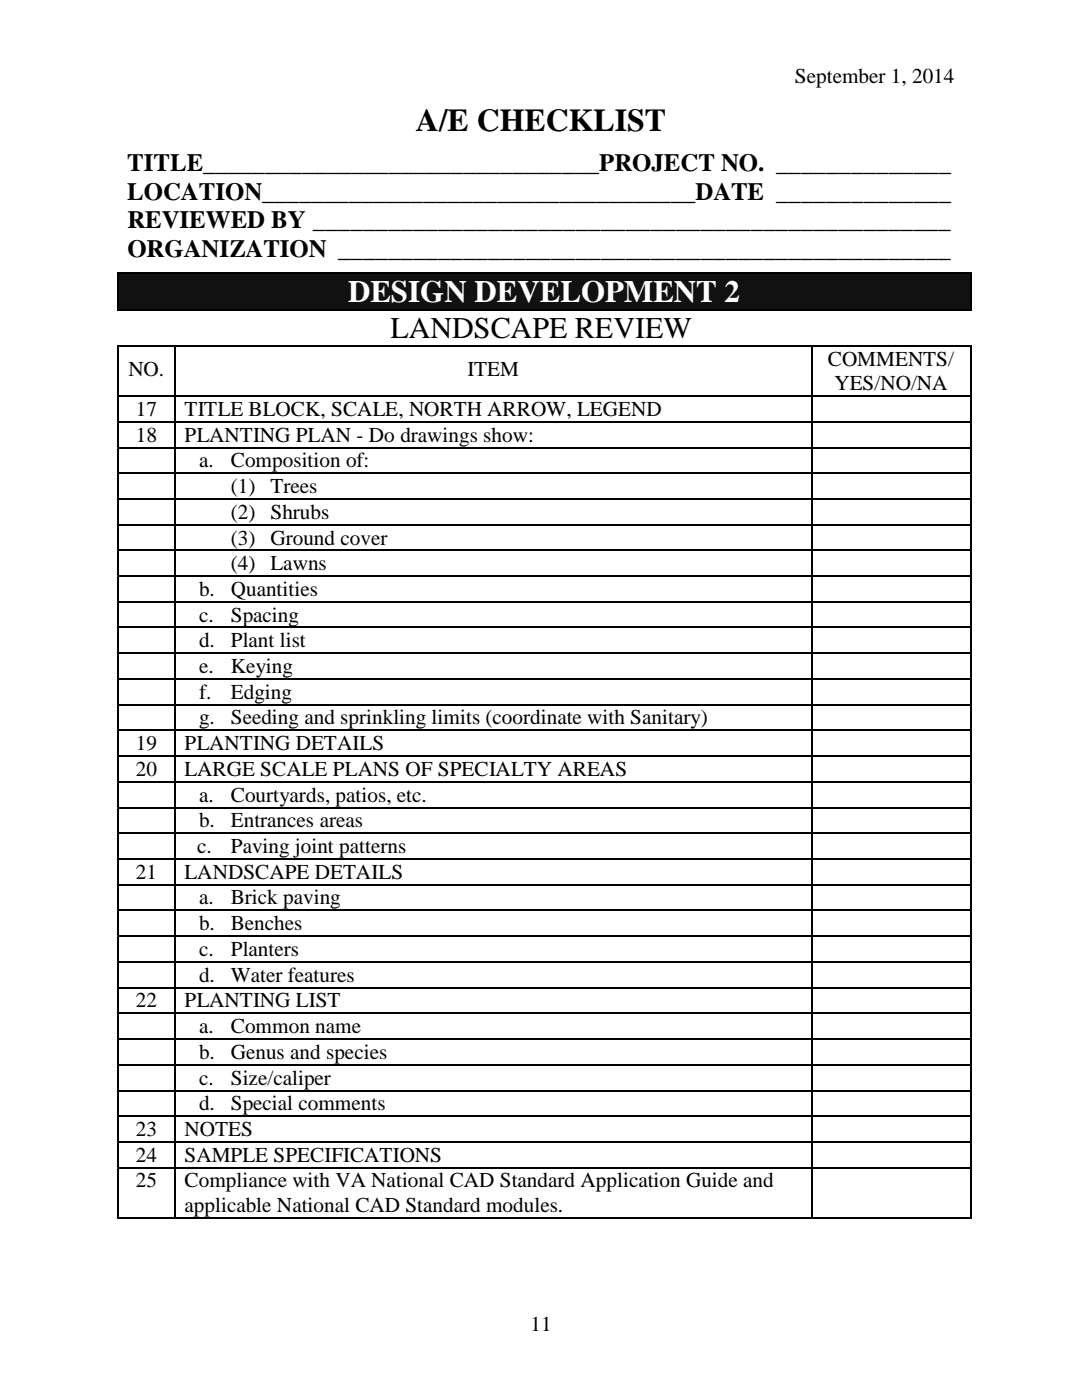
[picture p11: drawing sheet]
<svg xmlns="http://www.w3.org/2000/svg" width="216mm" height="279mm" viewBox="0 0 216 279" stroke-linecap="round" stroke-linejoin="round" font-family="sans-serif">
<defs><g id="words">
<text font-size="6.3" x="83" y="26.2">A/E CHECKLIST</text>
<text font-size="6.2" fill="#fff" x="69.5" y="60.4">DESIGN DEVELOPMENT 2</text>
<text font-size="6" x="77.9" y="67.4">LANDSCAPE REVIEW</text>
<g font-size="5">
<text x="25.4" y="34.2">TITLE________________________________PROJECT NO. ______________</text>
<text x="25.4" y="39.9">LOCATION___________________________________DATE ______________</text>
<text x="25.4" y="45.6">REVIEWED BY ___________________________________________________</text>
<text x="25.4" y="51.3">ORGANIZATION _________________________________________________</text>
</g>
<g font-size="4.2">
<text x="158.6" y="16.5">September 1, 2014</text>
<text x="25.6" y="75">NO.</text>
<text x="93.3" y="75">ITEM</text>
<text x="165.2" y="73">COMMENTS/</text>
<text x="166.5" y="77.9">YES/NO/NA</text>
<text x="27.1" y="83">17</text>
<text x="36.8" y="83">TITLE BLOCK, SCALE, NORTH ARROW, LEGEND</text>
<text x="27.1" y="88.1">18</text>
<text x="36.8" y="88.1">PLANTING PLAN - Do drawings show:</text>
<text x="39.7" y="93.3">a.</text>
<text x="46.1" y="93.3">Composition of:</text>
<text x="46.1" y="98.4">(1)</text>
<text x="54" y="98.4">Trees</text>
<text x="46.1" y="103.5">(2)</text>
<text x="54" y="103.5">Shrubs</text>
<text x="46.1" y="108.7">(3)</text>
<text x="46.1" y="113.8">(4)</text>
<text x="54" y="108.7">Ground cover</text>
<text x="54" y="113.8">Lawns</text>
<text x="39.7" y="118.9">b.</text>
<text x="46.1" y="118.9">Quantities</text>
<text x="39.7" y="124">c.</text>
<text x="46.1" y="124">Spacing</text>
<text x="39.7" y="129.2">d.</text>
<text x="46.1" y="129.2">Plant list</text>
<text x="39.7" y="134.3">e.</text>
<text x="46.1" y="134.3">Keying</text>
<text x="39.7" y="139.4">f.</text>
<text x="46.1" y="139.4">Edging</text>
<text x="27.1" y="149.7">19</text>
<text x="36.8" y="149.7">PLANTING DETAILS</text>
<text x="39.7" y="144.6">g.</text>
<text x="46.1" y="144.6">Seeding and sprinkling limits (coordinate with Sanitary)</text>
<text x="27.1" y="154.9">20</text>
<text x="36.8" y="154.9">LARGE SCALE PLANS OF SPECIALTY AREAS</text>
<text x="39.7" y="160">a.</text>
<text x="46.1" y="160">Courtyards, patios, etc.</text>
<text x="39.7" y="165.1">b.</text>
<text x="46.1" y="165.1">Entrances areas</text>
<text x="39.4" y="170.3">c.</text>
<text x="46.1" y="170.3">Paving joint patterns</text>
<text x="27.1" y="175.4">21</text>
<text x="36.8" y="175.4">LANDSCAPE DETAILS</text>
<text x="39.7" y="180.5">a.</text>
<text x="39.7" y="185.6">b.</text>
<text x="46.1" y="180.5">Brick paving</text>
<text x="46.1" y="185.6">Benches</text>
<text x="39.7" y="190.8">c.</text>
<text x="46.1" y="190.8">Planters</text>
<text x="39.7" y="195.9">d.</text>
<text x="46.1" y="195.9">Water features</text>
<text x="27.1" y="201">22</text>
<text x="36.8" y="201">PLANTING LIST</text>
<text x="39.7" y="206.2">a.</text>
<text x="46.1" y="206.2">Common name</text>
<text x="39.7" y="211.3">b.</text>
<text x="46.1" y="211.3">Genus and species</text>
<text x="39.7" y="216.5">c.</text>
<text x="39.7" y="221.6">d.</text>
<text x="46.1" y="216.5">Size/caliper</text>
<text x="46.1" y="221.6">Special comments</text>
<text x="27.1" y="226.7">23</text>
<text x="36.8" y="226.7">NOTES</text>
<text x="27.1" y="231.8">24</text>
<text x="36.8" y="231.8">SAMPLE SPECIFICATIONS</text>
<text x="27.1" y="237">25</text>
<text x="36.8" y="237">Compliance with VA National CAD Standard Application Guide and</text>
<text x="36.8" y="241.9">applicable National CAD Standard modules.</text>
<text x="105.8" y="265.6">11</text>
</g>
</g></defs>
<path d="M23.6 54.7h169.9v7.1h-169.9z" fill-rule="evenodd" fill="#111"/>
<path d="M25.4 54.7h166.4v7.1h-166.4z" fill="#111"/>
<g fill="#000">
<path d="M23.4 54.4h.2v.3h-.2zM193.5 54.4h.3v.3h-.3zM23.4 61.8h.2v.2h-.2zM23.4 68.9h.2v.3h-.2zM23.4 78.9h.2v.3h-.2zM34.8 68.9h.3v.3h-.3zM34.8 78.9h.3v.3h-.3zM161.8 68.9h.3v.3h-.3zM161.8 78.9h.3v.3h-.3zM193.5 61.8h.3v.2h-.3zM193.5 68.9h.3v.3h-.3zM193.5 78.9h.3v.3h-.3z"/>
<path d="M23.4 84.1h.2v.2h-.2zM23.4 89.2h.2v.3h-.2zM23.4 94.3h.2v.3h-.2zM23.4 99.4h.2v.3h-.2zM34.8 84.1h.3v.2h-.3zM34.8 89.2h.3v.3h-.3zM34.8 94.3h.3v.3h-.3zM34.8 99.4h.3v.3h-.3zM161.8 84.1h.3v.2h-.3zM161.8 89.2h.3v.3h-.3zM161.8 94.3h.3v.3h-.3zM161.8 99.4h.3v.3h-.3z"/>
<path d="M193.5 84.1h.3v.2h-.3zM193.5 89.2h.3v.3h-.3zM193.5 94.3h.3v.3h-.3zM193.5 99.4h.3v.3h-.3zM23.4 104.6h.2v.2h-.2zM23.4 109.7h.2v.3h-.2zM23.4 114.9h.2v.2h-.2zM34.8 104.6h.3v.2h-.3zM34.8 109.7h.3v.3h-.3zM34.8 114.9h.3v.2h-.3zM161.8 104.6h.3v.2h-.3zM161.8 109.7h.3v.3h-.3z"/>
<path d="M161.8 114.9h.3v.2h-.3zM193.5 104.6h.3v.2h-.3zM193.5 109.7h.3v.3h-.3zM193.5 114.9h.3v.2h-.3zM23.4 120h.2v.2h-.2zM23.4 125.1h.2v.2h-.2zM23.4 130.3h.2v.2h-.2zM23.4 135.4h.2v.2h-.2zM34.8 120h.3v.2h-.3zM34.8 125.1h.3v.2h-.3zM34.8 130.3h.3v.2h-.3zM34.8 135.4h.3v.2h-.3z"/>
<path d="M161.8 120h.3v.2h-.3zM161.8 125.1h.3v.2h-.3zM161.8 130.3h.3v.2h-.3zM161.8 135.4h.3v.2h-.3zM193.5 120h.3v.2h-.3zM193.5 125.1h.3v.2h-.3zM193.5 130.3h.3v.2h-.3zM193.5 135.4h.3v.2h-.3zM23.4 140.5h.2v.3h-.2zM23.4 145.6h.2v.3h-.2zM23.4 150.8h.2v.2h-.2zM23.4 155.9h.2v.3h-.2z"/>
<path d="M34.8 140.5h.3v.3h-.3zM34.8 145.6h.3v.3h-.3zM34.8 150.8h.3v.2h-.3zM34.8 155.9h.3v.3h-.3zM161.8 140.5h.3v.3h-.3zM161.8 145.6h.3v.3h-.3zM161.8 150.8h.3v.2h-.3zM161.8 155.9h.3v.3h-.3zM193.5 140.5h.3v.3h-.3zM193.5 145.6h.3v.3h-.3zM193.5 150.8h.3v.2h-.3zM193.5 155.9h.3v.3h-.3z"/>
<path d="M23.4 161h.2v.3h-.2zM23.4 166.2h.2v.2h-.2zM23.4 171.3h.2v.3h-.2zM23.4 176.4h.2v.3h-.2zM34.8 161h.3v.3h-.3zM34.8 166.2h.3v.2h-.3zM34.8 171.3h.3v.3h-.3zM34.8 176.4h.3v.3h-.3zM161.8 161h.3v.3h-.3zM161.8 166.2h.3v.2h-.3zM161.8 171.3h.3v.3h-.3zM161.8 176.4h.3v.3h-.3z"/>
<path d="M193.5 161h.3v.3h-.3zM193.5 166.2h.3v.2h-.3zM193.5 171.3h.3v.3h-.3zM193.5 176.4h.3v.3h-.3zM23.4 181.6h.2v.2h-.2zM23.4 186.7h.2v.2h-.2zM23.4 191.9h.2v.2h-.2zM23.4 197h.2v.2h-.2zM34.8 181.6h.3v.2h-.3zM34.8 186.7h.3v.2h-.3zM34.8 191.9h.3v.2h-.3zM34.8 197h.3v.2h-.3z"/>
<path d="M161.8 181.6h.3v.2h-.3zM161.8 186.7h.3v.2h-.3zM161.8 191.9h.3v.2h-.3zM161.8 197h.3v.2h-.3zM193.5 181.6h.3v.2h-.3zM193.5 186.7h.3v.2h-.3zM193.5 191.9h.3v.2h-.3zM193.5 197h.3v.2h-.3zM23.4 202.1h.2v.3h-.2zM23.4 207.2h.2v.3h-.2zM23.4 212.4h.2v.2h-.2zM23.4 217.5h.2v.3h-.2z"/>
<path d="M34.8 202.1h.3v.3h-.3zM34.8 207.2h.3v.3h-.3zM34.8 212.4h.3v.2h-.3zM34.8 217.5h.3v.3h-.3zM161.8 202.1h.3v.3h-.3zM161.8 207.2h.3v.3h-.3zM161.8 212.4h.3v.2h-.3zM161.8 217.5h.3v.3h-.3zM193.5 202.1h.3v.3h-.3zM193.5 207.2h.3v.3h-.3zM193.5 212.4h.3v.2h-.3zM193.5 217.5h.3v.3h-.3z"/>
<path d="M23.4 222.6h.2v.3h-.2zM23.4 227.8h.2v.2h-.2zM23.4 232.9h.2v.2h-.2zM34.8 222.6h.3v.3h-.3zM34.8 227.8h.3v.2h-.3zM34.8 232.9h.3v.2h-.3zM161.8 222.6h.3v.3h-.3zM161.8 227.8h.3v.2h-.3zM161.8 232.9h.3v.2h-.3zM193.5 222.6h.3v.3h-.3zM193.5 227.8h.3v.2h-.3zM193.5 232.9h.3v.2h-.3z"/>
<path d="M23.4 242.9h.2v.3h-.2zM34.8 242.9h.3v.3h-.3zM161.8 242.9h.3v.3h-.3zM193.5 242.9h.3v.3h-.3z"/>
</g>
<g fill="none" stroke="#000" stroke-width=".25">
<path d="M23.5 54.7v7.1M23.6 54.5h169.9M193.7 54.7v7.1M23.5 69.2v9.7M23.5 79.2v4.9M23.6 61.9h169.9M23.6 69h11.2M23.6 79h11.2M34.9 69.2v9.7M34.9 79.2v4.9M35.1 69h126.7M35.1 79h126.7"/>
<path d="M161.9 69.2v9.7M161.9 79.2v4.9M162.1 69h31.4M162.1 79h31.4M193.7 69.2v9.7M193.7 79.2v4.9M23.5 84.3v4.9M23.5 89.4v4.9M23.5 94.6v4.8M23.5 99.7v4.9M23.6 84.2h11.2M23.6 89.3h11.2"/>
<path d="M23.6 94.4h11.2M23.6 99.6h11.2M34.9 84.3v4.9M34.9 89.4v4.9M34.9 94.6v4.8M34.9 99.7v4.9M35.1 84.2h126.7M35.1 89.3h126.7M35.1 94.4h126.7M35.1 99.6h126.7M161.9 84.3v4.9M161.9 89.4v4.9"/>
<path d="M161.9 94.6v4.8M161.9 99.7v4.9M162.1 84.2h31.4M162.1 89.3h31.4M162.1 94.4h31.4M162.1 99.6h31.4M193.7 84.3v4.9M193.7 89.4v4.9M193.7 94.6v4.8M193.7 99.7v4.9M23.5 104.8v4.9M23.5 110v4.9"/>
<path d="M23.5 115.1v4.9M23.6 104.7h11.2M23.6 109.9h11.2M23.6 115h11.2M34.9 104.8v4.9M34.9 110v4.9M34.9 115.1v4.9M35.1 104.7h126.7M35.1 109.9h126.7M35.1 115h126.7M161.9 104.8v4.9M161.9 110v4.9"/>
<path d="M161.9 115.1v4.9M162.1 104.7h31.4M162.1 109.9h31.4M162.1 115h31.4M193.7 104.8v4.9M193.7 110v4.9M193.7 115.1v4.9M23.5 120.2v4.9M23.5 125.3v5M23.5 130.5v4.9M23.5 135.6v4.9M23.6 120.1h11.2"/>
<path d="M23.6 125.2h11.2M23.6 130.4h11.2M23.6 135.5h11.2M34.9 120.2v4.9M34.9 125.3v5M34.9 130.5v4.9M34.9 135.6v4.9M35.1 120.1h126.7M35.1 125.2h126.7M35.1 130.4h126.7M35.1 135.5h126.7M161.9 120.2v4.9"/>
<path d="M161.9 125.3v5M161.9 130.5v4.9M161.9 135.6v4.9M162.1 120.1h31.4M162.1 125.2h31.4M162.1 130.4h31.4M162.1 135.5h31.4M193.7 120.2v4.9M193.7 125.3v5M193.7 130.5v4.9M193.7 135.6v4.9M23.5 140.8v4.8"/>
<path d="M23.5 145.9v4.9M23.5 151v4.9M23.5 156.2v4.8M23.6 140.6h11.2M23.6 145.8h11.2M23.6 150.9h11.2M23.6 156h11.2M34.9 140.8v4.8M34.9 145.9v4.9M34.9 151v4.9M34.9 156.2v4.8M35.1 140.6h126.7"/>
<path d="M35.1 145.8h126.7M35.1 150.9h126.7M35.1 156h126.7M161.9 140.8v4.8M161.9 145.9v4.9M161.9 151v4.9M161.9 156.2v4.8M162.1 140.6h31.4M162.1 145.8h31.4M162.1 150.9h31.4M162.1 156h31.4M193.7 140.8v4.8"/>
<path d="M193.7 145.9v4.9M193.7 151v4.9M193.7 156.2v4.8M23.5 161.3v4.9M23.5 166.4v4.9M23.5 171.6v4.8M23.5 176.7v4.9M23.6 161.2h11.2M23.6 166.3h11.2M23.6 171.4h11.2M23.6 176.6h11.2M34.9 161.3v4.9"/>
<path d="M34.9 166.4v4.9M34.9 171.6v4.8M34.9 176.7v4.9M35.1 161.2h126.7M35.1 166.3h126.7M35.1 171.4h126.7M35.1 176.6h126.7M161.9 161.3v4.9M161.9 166.4v4.9M161.9 171.6v4.8M161.9 176.7v4.9M162.1 161.2h31.4"/>
<path d="M162.1 166.3h31.4M162.1 171.4h31.4M162.1 176.6h31.4M193.7 161.3v4.9M193.7 166.4v4.9M193.7 171.6v4.8M193.7 176.7v4.9M23.5 181.8v4.9M23.5 186.9v5M23.5 192.1v4.9M23.5 197.2v4.9M23.6 181.7h11.2"/>
<path d="M23.6 186.8h11.2M23.6 192h11.2M23.6 197.1h11.2M34.9 181.8v4.9M34.9 186.9v5M34.9 192.1v4.9M34.9 197.2v4.9M35.1 181.7h126.7M35.1 186.8h126.7M35.1 192h126.7M35.1 197.1h126.7M161.9 181.8v4.9"/>
<path d="M161.9 186.9v5M161.9 192.1v4.9M161.9 197.2v4.9M162.1 181.7h31.4M162.1 186.8h31.4M162.1 192h31.4M162.1 197.1h31.4M193.7 181.8v4.9M193.7 186.9v5M193.7 192.1v4.9M193.7 197.2v4.9M23.5 202.4v4.8"/>
<path d="M23.5 207.5v4.9M23.5 212.6v4.9M23.5 217.8v4.8M23.6 202.2h11.2M23.6 207.3h11.2M23.6 212.5h11.2M23.6 217.6h11.2M34.9 202.4v4.8M34.9 207.5v4.9M34.9 212.6v4.9M34.9 217.8v4.8M35.1 202.2h126.7"/>
<path d="M35.1 207.3h126.7M35.1 212.5h126.7M35.1 217.6h126.7M161.9 202.4v4.8M161.9 207.5v4.9M161.9 212.6v4.9M161.9 217.8v4.8M162.1 202.2h31.4M162.1 207.3h31.4M162.1 212.5h31.4M162.1 217.6h31.4M193.7 202.4v4.8"/>
<path d="M193.7 207.5v4.9M193.7 212.6v4.9M193.7 217.8v4.8M23.5 222.9v4.9M23.5 228v4.9M23.5 233.1v9.8M23.6 222.8h11.2M23.6 227.9h11.2M23.6 233h11.2M34.9 222.9v4.9M34.9 228v4.9M34.9 233.1v9.8"/>
<path d="M35.1 222.8h126.7M35.1 227.9h126.7M35.1 233h126.7M161.9 222.9v4.9M161.9 228v4.9M161.9 233.1v9.8M162.1 222.8h31.4M162.1 227.9h31.4M162.1 233h31.4M193.7 222.9v4.9M193.7 228v4.9M193.7 233.1v9.8"/>
<path d="M23.6 243h11.2M35.1 243h126.7M162.1 243h31.4"/>
</g>
<use href="#words"/>
</svg>
